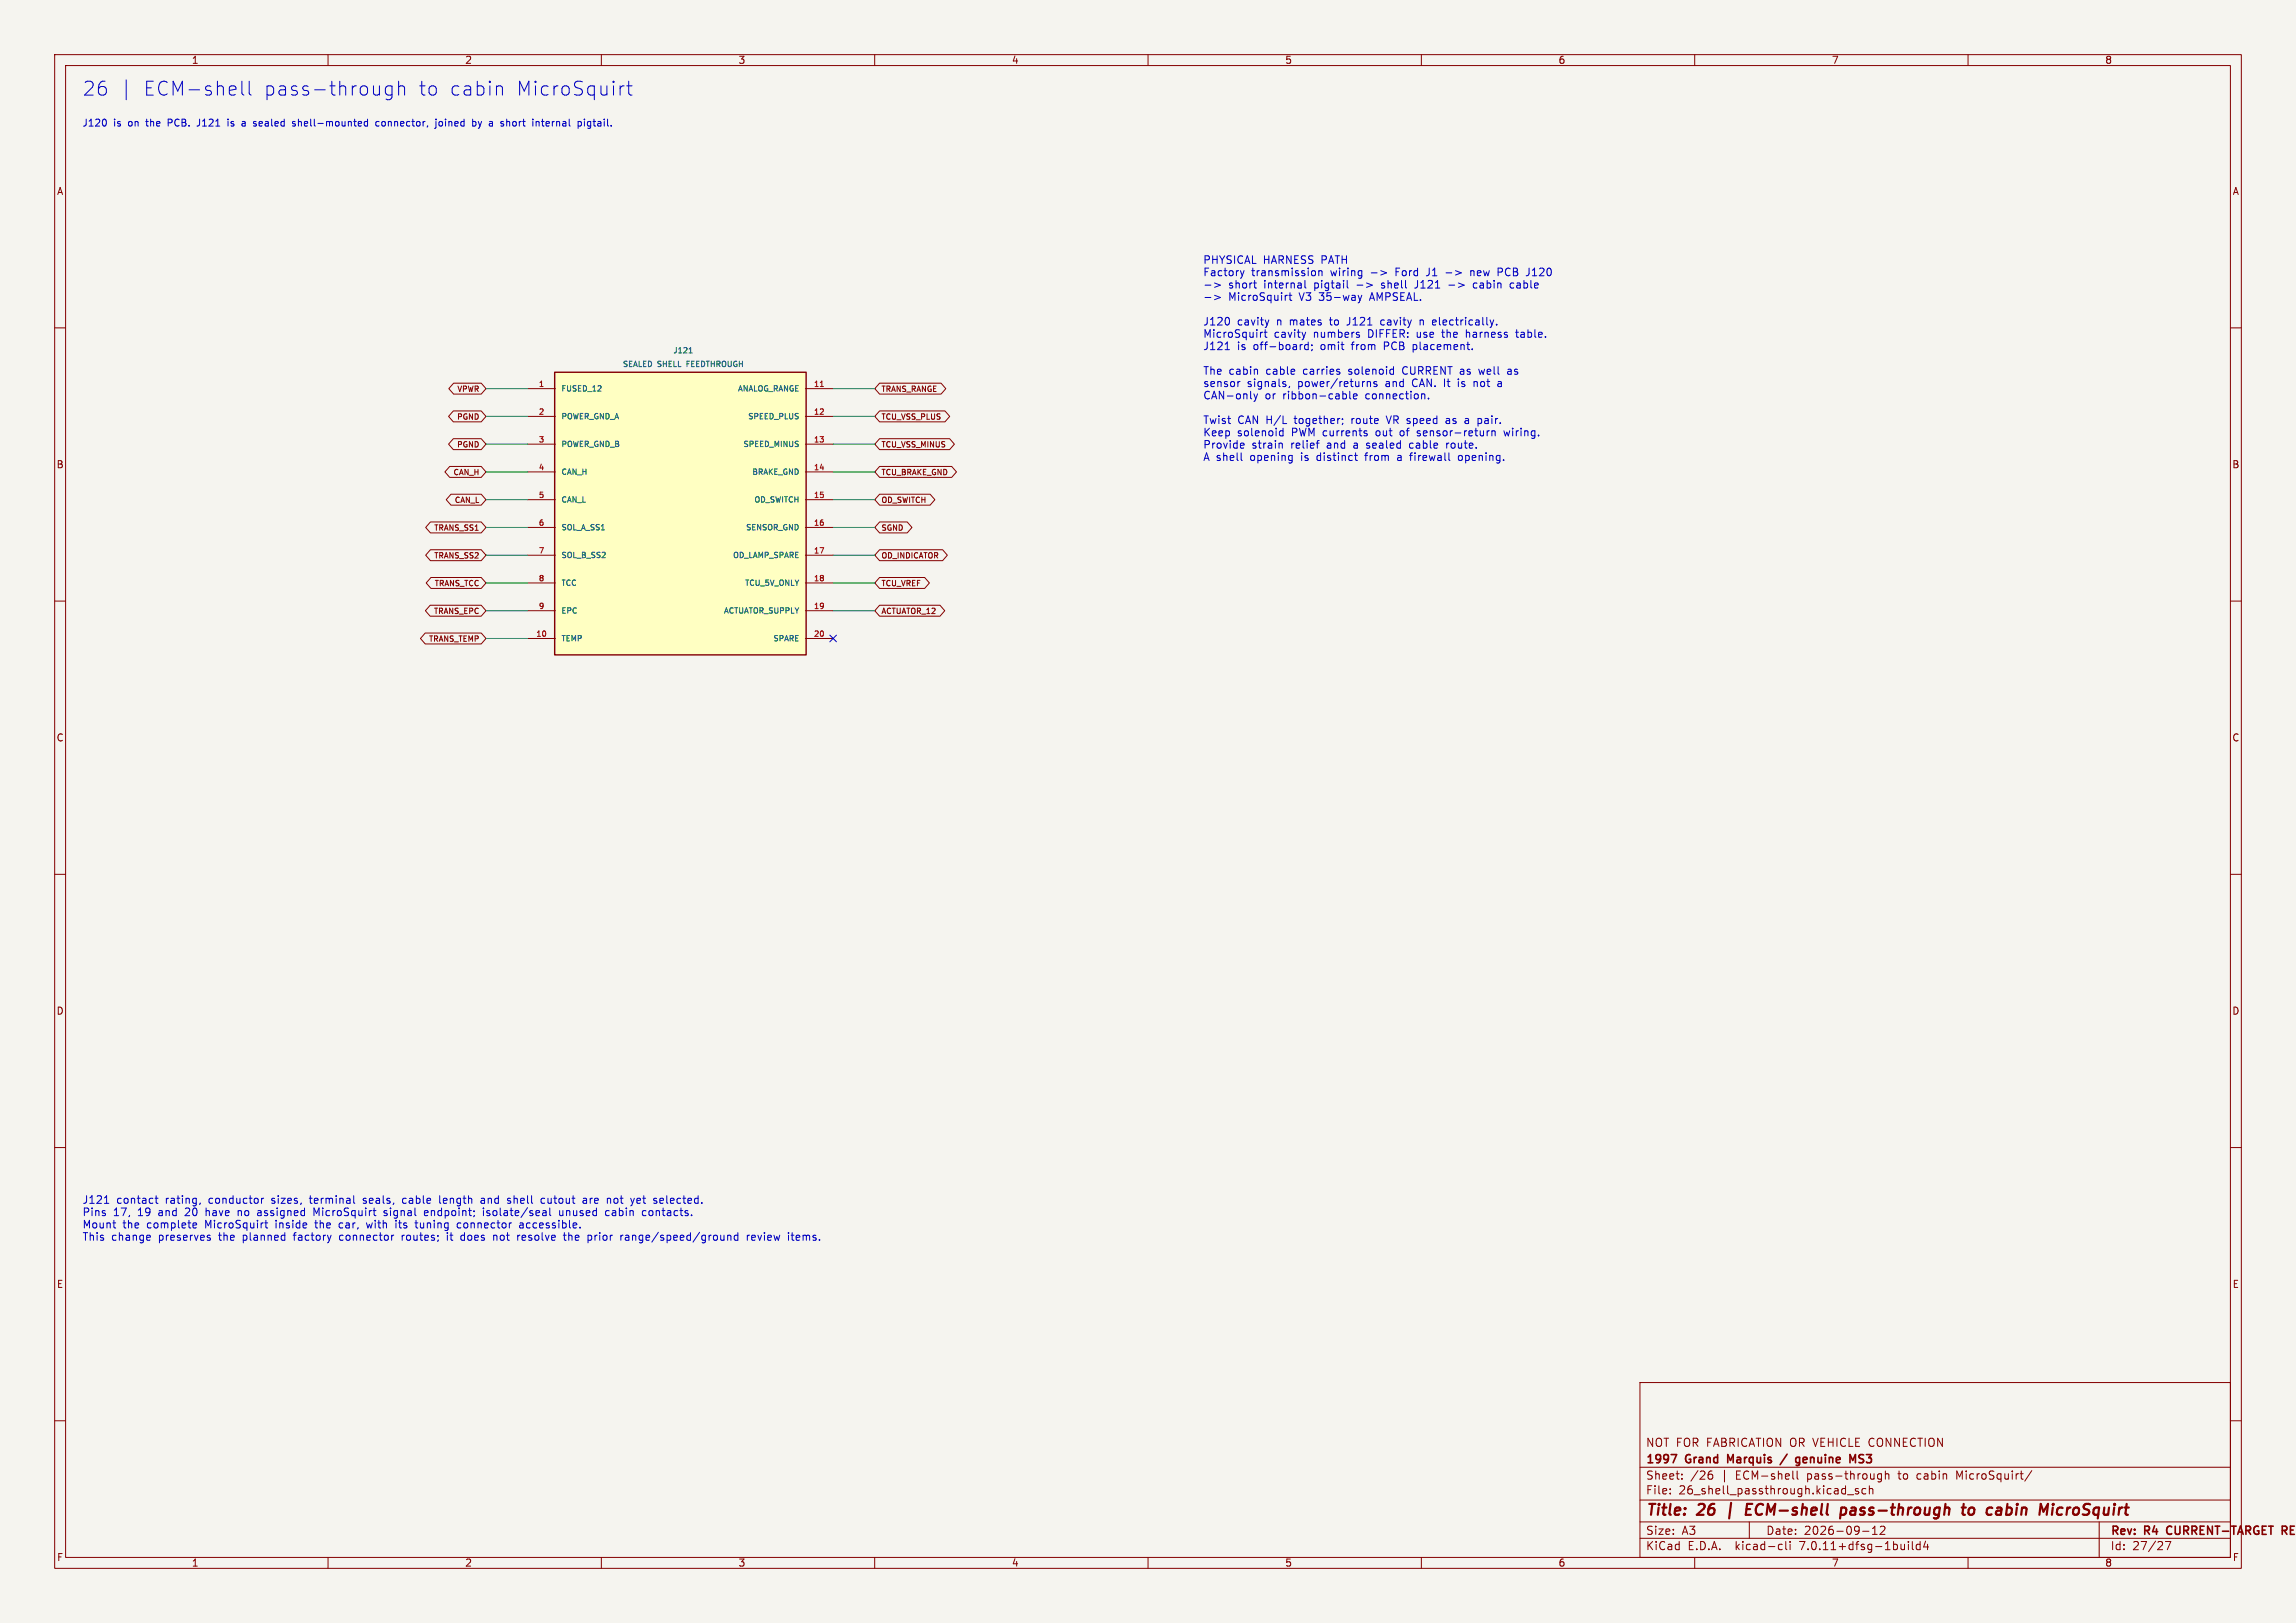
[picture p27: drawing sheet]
<svg xmlns="http://www.w3.org/2000/svg" width="420mm" height="297mm" viewBox="0 0 420 297" stroke-linecap="round" stroke-linejoin="round" font-family="sans-serif">
<defs><g id="words">
<g font-size="3.5" fill="#0000c2">
<text x="15" y="17.7">26</text>
<text x="26" y="17.7">ECM-shell</text>
<text x="48" y="17.7">pass-through</text>
<text x="76.2" y="17.7">to</text>
<text x="81.9" y="17.7">cabin</text>
<text x="94" y="17.7">MicroSquirt</text>
</g>
<g font-size="2.8" fill="#840000">
<text x="301" y="277.9">Title:</text>
<text x="310.6" y="277.9">26</text>
<text x="316.8" y="277.9">|</text>
<text x="321" y="277.9">ECM-shell</text>
<text x="339.1" y="277.9">pass-through</text>
<text x="362.2" y="277.9">to</text>
<text x="367.5" y="277.9">cabin</text>
<text x="377.9" y="277.9">MicroSquirt</text>
</g>
<g font-size="2.1" fill="#840000">
<text x="301" y="268.2">1997</text>
<text x="301" y="265">NOT FOR FABRICATION OR VEHICLE CONNECTION</text>
<text x="308.4" y="268.2">Grand</text>
<text x="316.7" y="268.2">Marquis</text>
<text x="330.4" y="268.2">genuine</text>
<text x="340.8" y="268.2">MS3</text>
<text x="301" y="273.7">File:</text>
<text x="301" y="271">Sheet:</text>
<text x="307.1" y="273.7">26_shell_passthrough.kicad_sch</text>
<text x="309.2" y="271">/26</text>
<text x="314.9" y="271">|</text>
<text x="317.7" y="271">ECM-shell</text>
<text x="330.8" y="271">pass-through</text>
<text x="347.7" y="271">to</text>
<text x="351.2" y="271">cabin</text>
<text x="358.6" y="271">MicroSquirt/</text>
<text x="301" y="281.1">Size:</text>
<text x="307.6" y="281.1">A3</text>
<text x="323" y="281.1">Date:</text>
<text x="330" y="281.1">2026-09-12</text>
<text x="386" y="281.3">Rev:</text>
<text x="392.4" y="281.3">R4</text>
<text x="397" y="281.3">CURRENT-TARGET</text>
<text x="418.7" y="281.3">RE</text>
<text x="301" y="283.9">KiCad</text>
<text x="308.7" y="283.9">E.D.A.</text>
<text x="317.6" y="283.9">kicad-cli</text>
<text x="329.5" y="283.9">7.0.11+dfsg-1build4</text>
<text x="386" y="283.9">Id:</text>
<text x="390.1" y="283.9">27/27</text>
</g>
<g font-size="1.9" fill="#0000c2">
<text x="220" y="48.6">PHYSICAL</text>
<text x="220" y="50.9">Factory</text>
<text x="224.7" y="53.1">short</text>
<text x="228.9" y="50.9">transmission</text>
<text x="231" y="48.6">HARNESS PATH</text>
<text x="231.3" y="53.1">internal</text>
<text x="240.6" y="53.1">pigtail</text>
<text x="243.5" y="50.9">wiring</text>
<text x="253.2" y="53.1">shell</text>
<text x="255.6" y="50.9">Ford</text>
<text x="259.5" y="53.1">J121</text>
<text x="261.5" y="50.9">J1</text>
<text x="265.1" y="50.9">-&gt;</text>
<text x="265.8" y="53.1">-&gt;</text>
<text x="269.8" y="50.9">new</text>
<text x="270.6" y="53.1">cabin</text>
<text x="275" y="50.9">PCB</text>
<text x="277.5" y="53.1">cable</text>
<text x="280.5" y="50.9">J120</text>
<text x="220" y="59.9">J120</text>
<text x="224.7" y="55.4">MicroSquirt</text>
<text x="226.3" y="59.9">cavity</text>
<text x="233.6" y="59.9">n</text>
<text x="236.1" y="59.9">mates</text>
<text x="237.8" y="55.4">V3</text>
<text x="241.5" y="55.4">35-way</text>
<text x="243.6" y="59.9">to</text>
<text x="247" y="59.9">J121</text>
<text x="251" y="55.4">AMPSEAL.</text>
<text x="253.3" y="59.9">cavity</text>
<text x="263.1" y="59.9">electrically.</text>
<text x="220" y="62.1">MicroSquirt</text>
<text x="220" y="64.4">J121</text>
<text x="226.3" y="64.4">is</text>
<text x="229.4" y="64.4">off-board;</text>
<text x="233" y="62.1">cavity</text>
<text x="240.4" y="62.1">numbers</text>
<text x="241.8" y="64.4">omit</text>
<text x="247.6" y="64.4">from</text>
<text x="250.5" y="62.1">DIFFER:</text>
<text x="253.7" y="64.4">PCB</text>
<text x="259.1" y="64.4">placement.</text>
<text x="259.5" y="62.1">use</text>
<text x="264.4" y="62.1">the</text>
<text x="268.9" y="62.1">harness</text>
<text x="278.2" y="62.1">table.</text>
<text x="220" y="68.9">The</text>
<text x="220" y="71.1">sensor</text>
<text x="224.8" y="68.9">cabin</text>
<text x="228.1" y="71.1">signals,</text>
<text x="231.7" y="68.9">cable</text>
<text x="237.5" y="71.1">power/returns</text>
<text x="238.6" y="68.9">carries</text>
<text x="247" y="68.9">solenoid</text>
<text x="253.7" y="71.1">and</text>
<text x="257.1" y="68.9">CURRENT as</text>
<text x="258.7" y="71.1">CAN. It</text>
<text x="267.4" y="71.1">is</text>
<text x="270.4" y="71.1">not</text>
<text x="271.4" y="68.9">well</text>
<text x="276.8" y="68.9">as</text>
<text x="220" y="73.4">CAN-only</text>
<text x="220" y="77.9">Twist</text>
<text x="226.4" y="77.9">CAN H/L</text>
<text x="231.4" y="73.4">or</text>
<text x="234.8" y="73.4">ribbon-cable</text>
<text x="237" y="77.9">together;</text>
<text x="247.6" y="77.9">route</text>
<text x="250" y="73.4">connection.</text>
<text x="254.2" y="77.9">VR speed</text>
<text x="265.4" y="77.9">as</text>
<text x="269" y="77.9">a</text>
<text x="271.5" y="77.9">pair.</text>
<text x="220" y="80.2">Keep</text>
<text x="220" y="82.4">Provide</text>
<text x="226.3" y="80.2">solenoid</text>
<text x="229" y="82.4">strain</text>
<text x="236.2" y="82.4">relief</text>
<text x="236.4" y="80.2">PWM currents</text>
<text x="242.9" y="82.4">and</text>
<text x="248" y="82.4">a</text>
<text x="250.5" y="82.4">sealed</text>
<text x="252" y="80.2">out</text>
<text x="256.6" y="80.2">of</text>
<text x="258.5" y="82.4">cable</text>
<text x="259.9" y="80.2">sensor-return</text>
<text x="265.4" y="82.4">route.</text>
<text x="276" y="80.2">wiring.</text>
<text x="220" y="84.7">A shell</text>
<text x="228.8" y="84.7">opening</text>
<text x="238.2" y="84.7">is</text>
<text x="241.2" y="84.7">distinct</text>
<text x="250.3" y="84.7">from</text>
<text x="256.3" y="84.7">a</text>
<text x="258.8" y="84.7">firewall</text>
<text x="267.8" y="84.7">opening.</text>
<text x="15" y="220.6">J121</text>
<text x="21.3" y="220.6">contact</text>
<text x="30.4" y="220.6">rating,</text>
<text x="38.4" y="220.6">conductor</text>
<text x="50" y="220.6">sizes,</text>
<text x="57.2" y="220.6">terminal</text>
<text x="67.1" y="220.6">seals,</text>
<text x="74.5" y="220.6">cable</text>
<text x="81.4" y="220.6">length</text>
<text x="89.2" y="220.6">and</text>
<text x="94.2" y="220.6">shell</text>
<text x="100.6" y="220.6">cutout</text>
<text x="108.4" y="220.6">are</text>
<text x="113" y="220.6">not</text>
<text x="117.5" y="220.6">yet</text>
<text x="121.9" y="220.6">selected.</text>
<text x="15" y="222.9">Pins</text>
<text x="15" y="225.1">Mount</text>
<text x="15" y="227.4">This</text>
<text x="20.4" y="227.4">change</text>
<text x="20.7" y="222.9">17,</text>
<text x="22.4" y="225.1">the</text>
<text x="25.3" y="222.9">19</text>
<text x="27" y="225.1">complete</text>
<text x="29.1" y="227.4">preserves</text>
<text x="29.2" y="222.9">and</text>
<text x="34.2" y="222.9">20</text>
<text x="37.7" y="225.1">MicroSquirt</text>
<text x="38.2" y="222.9">have</text>
<text x="40.3" y="227.4">the</text>
<text x="44.2" y="222.9">no</text>
<text x="44.8" y="227.4">planned</text>
<text x="48" y="222.9">assigned</text>
<text x="50.8" y="225.1">inside</text>
<text x="54.3" y="227.4">factory</text>
<text x="58.2" y="225.1">the</text>
<text x="58.4" y="222.9">MicroSquirt</text>
<text x="62.7" y="225.1">car,</text>
<text x="62.8" y="227.4">connector</text>
<text x="68" y="225.1">with</text>
<text x="71.5" y="222.9">signal</text>
<text x="73.4" y="225.1">its</text>
<text x="74.4" y="227.4">routes;</text>
<text x="77.3" y="225.1">tuning</text>
<text x="79" y="222.9">endpoint;</text>
<text x="82.8" y="227.4">it</text>
<text x="85" y="225.1">connector</text>
<text x="85.5" y="227.4">does</text>
<text x="90" y="222.9">isolate/seal</text>
<text x="91.6" y="227.4">not</text>
<text x="96.2" y="227.4">resolve</text>
<text x="96.6" y="225.1">accessible.</text>
<text x="104.1" y="222.9">unused</text>
<text x="104.9" y="227.4">the</text>
<text x="109.4" y="227.4">prior</text>
<text x="112.7" y="222.9">cabin</text>
<text x="115.6" y="227.4">range/speed/ground</text>
<text x="119.6" y="222.9">contacts.</text>
<text x="138.9" y="227.4">review</text>
<text x="146.6" y="227.4">items.</text>
</g>
<g font-size="1.8" fill="#840000">
<text x="35" y="11.9">1</text>
<text x="85" y="11.9">2</text>
<text x="135" y="11.9">3</text>
<text x="185" y="11.9">4</text>
<text x="235" y="11.9">5</text>
<text x="285" y="11.9">6</text>
<text x="335" y="11.9">7</text>
<text x="385" y="11.9">8</text>
<text x="10.3" y="35.9">A</text>
<text x="408.3" y="35.9">A</text>
<text x="10.3" y="85.9">B</text>
<text x="408.2" y="85.9">B</text>
<text x="10.3" y="135.9">C</text>
<text x="408.2" y="135.9">C</text>
<text x="10.3" y="185.9">D</text>
<text x="408.2" y="185.9">D</text>
<text x="10.3" y="235.9">E</text>
<text x="408.3" y="235.9">E</text>
<text x="10.3" y="285.9">F</text>
<text x="35" y="286.9">1</text>
<text x="85" y="286.9">2</text>
<text x="135" y="286.9">3</text>
<text x="185" y="286.9">4</text>
<text x="235" y="286.9">5</text>
<text x="285" y="286.9">6</text>
<text x="335" y="286.9">7</text>
<text x="385" y="286.9">8</text>
<text x="408.3" y="285.9">F</text>
</g>
<g font-size="1.8" fill="#0000c2">
<text x="15" y="23.5">J120</text>
<text x="20.8" y="23.5">is</text>
<text x="23.6" y="23.5">on</text>
<text x="27" y="23.5">the</text>
<text x="31.2" y="23.5">PCB.</text>
<text x="36.8" y="23.5">J121</text>
<text x="42.5" y="23.5">is</text>
<text x="45.3" y="23.5">a</text>
<text x="47.6" y="23.5">sealed</text>
<text x="55" y="23.5">shell-mounted</text>
<text x="70.4" y="23.5">connector,</text>
<text x="81.6" y="23.5">joined</text>
<text x="88.5" y="23.5">by</text>
<text x="91.8" y="23.5">a</text>
<text x="94.1" y="23.5">short</text>
<text x="100.1" y="23.5">internal</text>
<text x="108.6" y="23.5">pigtail.</text>
</g>
<g font-size="1.4" fill="#006464">
<text x="123.1" y="64.9">J121</text>
<text x="102.6" y="71.8">FUSED_12</text>
<text x="113.8" y="67.4">SEALED SHELL</text>
<text x="125.8" y="67.4">FEEDTHROUGH</text>
<text x="134.9" y="71.8">ANALOG_RANGE</text>
<text x="102.6" y="76.9">POWER_GND_A</text>
<text x="136.7" y="76.9">SPEED_PLUS</text>
<text x="102.6" y="82">POWER_GND_B</text>
<text x="135.9" y="82">SPEED_MINUS</text>
<text x="102.6" y="87.1">CAN_H</text>
<text x="137.5" y="87.1">BRAKE_GND</text>
<text x="102.6" y="92.2">CAN_L</text>
<text x="137.9" y="92.2">OD_SWITCH</text>
<text x="102.6" y="97.2">SOL_A_SS1</text>
<text x="136.3" y="97.2">SENSOR_GND</text>
<text x="102.6" y="102.3">SOL_B_SS2</text>
<text x="102.6" y="107.4">TCC</text>
<text x="134" y="102.3">OD_LAMP_SPARE</text>
<text x="136.1" y="107.4">TCU_5V_ONLY</text>
<text x="102.6" y="112.5">EPC</text>
<text x="132.3" y="112.5">ACTUATOR_SUPPLY</text>
<text x="102.6" y="117.6">TEMP</text>
<text x="141.3" y="117.6">SPARE</text>
</g>
<g font-size="1.4" fill="#840000">
<text x="83.5" y="71.9">VPWR</text>
<text x="161.1" y="71.9">TRANS_RANGE</text>
<text x="83.5" y="77">PGND</text>
<text x="161.1" y="77">TCU_VSS_PLUS</text>
<text x="83.5" y="82.1">PGND</text>
<text x="161.1" y="82.1">TCU_VSS_MINUS</text>
<text x="82.8" y="87.2">CAN_H</text>
<text x="161.1" y="87.2">TCU_BRAKE_GND</text>
<text x="83" y="92.2">CAN_L</text>
<text x="161.1" y="92.2">OD_SWITCH</text>
<text x="79.3" y="97.3">TRANS_SS1</text>
<text x="161.1" y="97.3">SGND</text>
<text x="79.3" y="102.4">TRANS_SS2</text>
<text x="79.4" y="107.5">TRANS_TCC</text>
<text x="161.1" y="102.4">OD_INDICATOR</text>
<text x="161.1" y="107.5">TCU_VREF</text>
<text x="79.2" y="112.6">TRANS_EPC</text>
<text x="161.1" y="112.6">ACTUATOR_12</text>
<text x="78.3" y="117.6">TRANS_TEMP</text>
</g>
<g font-size="1.4" fill="#a90000">
<text x="98.5" y="70.9">1</text>
<text x="148.8" y="70.9">11</text>
<text x="98.5" y="75.9">2</text>
<text x="148.8" y="75.9">12</text>
<text x="98.5" y="81">3</text>
<text x="148.8" y="81">13</text>
<text x="98.5" y="86.1">4</text>
<text x="148.8" y="86.1">14</text>
<text x="98.5" y="91.2">5</text>
<text x="148.8" y="91.2">15</text>
<text x="98.5" y="96.3">6</text>
<text x="98.5" y="101.3">7</text>
<text x="148.8" y="96.3">16</text>
<text x="148.8" y="101.3">17</text>
<text x="98.5" y="106.4">8</text>
<text x="148.8" y="106.4">18</text>
<text x="98.5" y="111.5">9</text>
<text x="148.8" y="111.5">19</text>
<text x="98" y="116.6">10</text>
<text x="148.8" y="116.6">20</text>
</g>
</g></defs>
<path d="M0 0h420v297h-420z" fill="#f5f4ef" stroke="#f5f4ef" stroke-width=".18"/>
<g fill="none" stroke="#840000" stroke-width=".18">
<path d="M10 10h400v277h-400zM12 12h396v273h-396zM60 10v2M110 10v2M160 10v2M210 10v2M260 10v2M310 10v2M360 10v2M10 60h2M408 60h2M82.9 75.2h5.1l.9 1-.9 1h-5.1l-.8-1z"/>
<path d="M83 70.1h5l.9 1-.9 1h-5l-.9-1zM96.5 71.1h5.1M96.5 76.2h5.1M147.3 71.1h5.1M147.3 76.2h5.1M160.9 70.1h11.2l.9 1-.9 1h-11.2l-.9-1zM160.9 75.2h12l.8 1-.8 1h-12l-.9-1zM78.7 95.5h9.3l.9 1-.9 1h-9.3l-.8-1zM82.3 85.4h5.7l.9 1-.9 1h-5.7l-.9-1zM82.5 90.4h5.5l.9 1-.9 1h-5.5l-.9-1zM82.9 80.3h5.1l.9 1-.9 1h-5.1l-.8-1zM96.5 81.3h5.1"/>
<path d="M96.5 86.4h5.1M96.5 91.4h5.1M96.5 96.5h5.1M147.3 81.3h5.1M147.3 86.4h5.1M147.3 91.4h5.1M147.3 96.5h5.1M160.9 80.3h12.8l.9 1-.9 1h-12.8l-.9-1zM160.9 85.4h13.2l.9 1-.9 1h-13.2l-.9-1zM160.9 90.4h9.2l.9 1-.9 1h-9.2l-.9-1zM160.9 95.5h5l.9 1-.9 1h-5l-.9-1zM10 110h2"/>
<path d="M77.8 115.8h10.2l.9 1-.9 1h-10.2l-.9-1zM78.7 110.8h9.3l.9 1-.9 1h-9.3l-.9-1zM78.7 100.6h9.3l.9 1-.9 1h-9.3l-.8-1zM78.8 105.7h9.2l.9 1-.9 1h-9.2l-.8-1zM96.5 116.8h5.1M96.5 101.6h5.1M96.5 106.7h5.1M96.5 111.8h5.1M147.3 116.8h5.1M147.3 101.6h5.1M147.3 106.7h5.1M147.3 111.8h5.1"/>
<path d="M160.9 100.6h11.5l.9 1-.9 1h-11.5l-.9-1zM160.9 105.7h8.2l.9 1-.9 1h-8.2l-.9-1zM160.9 110.8h11l.9 1-.9 1h-11l-.9-1zM408 110h2M10 160h2M408 160h2M10 210h2M408 210h2M10 260h2M300 253h108v32h-108zM408 260h2M300 278.5h108"/>
<path d="M300 274.5h108M300 268.5h108M305.5 273.2v.2M305.5 272.5v.1M307.7 270.5v.2M307.7 269.8v.1M312.7 269.8h.5l.1 .2-.1 .5-.5 .2M313.2 269.2l-.5 .1M320 278.5v3M327.9 269.2v1.3l.3 .2M328.7 269.2v1.3l.2 .2M337.9 273.5h1.2"/>
<path d="M339.9 272.5l-.3-.1-.2 .2v.2l.5 .2v.3h-.5M341.3 272.5l-.4-.1-.3 .3v.4l.1 .2h.6M341.9 272.5l.3-.1 .3 .1 .1 .9M341.9 271.9v1.5M342.5 279.7l.4-.4v1.5M343.6 270.6h.6M343.6 269.8h.6M344.2 269.7v1.2l-.3 .3-.4-.1M344.7 279.4v.5l-.8 .9h.9M344.9 269.8l.2-.1 .3 .1 .1 .9M344.9 269.2v1.5M358.4 270.3l-.5-1.1v1.5"/>
<path d="M371.7 269.1l-1.3 1.9M384 278.5v6.5M60 285v2M110 285v2M160 285v2M210 285v2M260 285v2M300 281.5h108M310 285v2M325.6 282.6l.4 .1M326 283.5l-.4 .1M326.7 282.1v1.3l.2 .2"/>
<path d="M327.4 282.1v.1M327.4 282.6v1M340.7 280.2h1.2M342.5 280.8h.9M349.1 282.1v.1M349.1 282.6v1M349.8 282.1v1.3l.2 .2M351.2 282.7l-.4-.1-.3 .3v.4l.2 .2h.5M351.2 282.1v1.5M352.2 282l-.3 1.1h.9M352.6 282.6v1M360 285v2"/>
<path d="M396.1 282.1h1l-.7 1.5"/>
</g>
<path d="M305.7 266.2h1l-.7 1.5M316.5 267.3l-.5-1.1v1.5M326.9 266.1l-1.3 1.9M329.2 266.7v1.2l-.3 .3-.4-.1M329.2 266.8l-.4-.1-.3 .3v.4l.1 .2h.6M338.9 267.3l.5-1.1v1.5M340 267.6l.3 .1M340.3 266.2l-.3 .3 .1 .3 .2 .1M396.5 279.5l-.2 .4 .2 .7M418.2 279.4l-.7-.1v1.5M418.2 280l-.7 .1M417.8 280.1l.5 .7" fill="none" stroke="#840000" stroke-width=".3"/>
<path d="M319.5 276.2h.6M320.5 275.2h-.9l-.3 2h1M336.8 276l.2-.1 .6 .1 .1 .3v.5a.66 .66 0 0 1-1 .3M336.8 275.9l-.2 2M358.8 275.9h.8M359.2 275.2l-.2 1.7 .1 .2 .3 .1M360.2 276.1a.52 .52 0 0 1 .6-.2 .52 .52 0 0 1 .4 .4l-.1 .5a.55 .55 0 0 1-.5 .4 .55 .55 0 0 1-.5-.4zM365.9 275.9l.2 .3-.1 1M366 277.1l-.2 .1M366.1 276.3l-.2 .1M377.3 276a.66 .66 0 0 0-1 .3l-.1 .5 .2 .3 .2 .1 .6-.1" fill="none" stroke="#840000" stroke-width=".4"/>
<path d="M101.5 68.1h46v51.7h-46z" fill="#ffffc2" stroke="#ffffc2" stroke-width=".18"/>
<path d="M101.5 68.1h46v51.7h-46z" fill="none" stroke="#840000" stroke-width=".25"/>
<path d="M150.1 70.7h.5" fill="none" stroke="#a90000" stroke-width=".18"/>
<path d="M126 64.6h.6M126.2 63.7l.1-.1v1" fill="none" stroke="#006464" stroke-width=".18"/>
<g fill="none" stroke="#0000c2" stroke-width=".18">
<path d="M23.1 14.6v3.6M44.2 14.9v2.1l.4 .4M45.6 14.9v2.1l.3 .4M71.7 15.7v2.1a.69 .69 0 0 1-1.1 .3M71.7 15.8l-.7-.1-.5 .5v.7l.2 .4 .3 .1 .7-.1M72.9 16a.63 .63 0 0 1 1.1 .1v1.3M72.9 14.9v2.5M91.2 15.7l.6 .1 .1 .3v1.3M113.4 15.7v1.7M114.2 15.7a.65 .65 0 0 0-.8 .5M114.6 15.7h1M115 14.9v2.1l.1 .3 .5 .1"/>
<path d="M19.3 21.9l.2 .4-.2 .7M36.3 23l-.3 .1M41.7 21.8v.1M41.7 22.2v.9M44.3 23h.6M44.3 22.3h.5M44.9 22.5l-.6 .1M46.8 22.7v.3M54 22.3l-.3-.1-.2 .2 .1 .2 .4 .1v.3h-.5M67.2 22.3l-.3-.1-.3 .3 .1 .5h.5M67.2 21.8v1.3M69.3 22.3l-.3-.1-.3 .3 .2 .5h.4"/>
<path d="M69.9 22.3v.7M79.7 21.8v.1M79.7 22.2v1.1l-.2 .2M81 22.5l-.3-.3-.3 .1-.1 .2 .1 .5 .3 .1 .3-.3M86.6 22.2h.2l.3 .3-.1 .5-.4 .1M87.5 22.2l.3 .9M87.8 23.1l-.3 .4M88.1 22.2l-.3 .9M92.7 21.8v1.3M99 22.2h.5M99.2 21.8v1.1l.3 .2M106.9 21.8v.1"/>
<path d="M106.9 22.2v.9M108.1 22.3l-.4-.1-.3 .3 .2 .5h.5M108.1 22.2v1.1l-.3 .2-.3-.1M220.4 52.2h1.1M220.4 54.4h1.1M222.2 51.8l1 .4-1 .4M222.2 54l1 .4-1 .4M224.8 58.3v.9M226.9 49.5l.3 1M227.2 50.5l-.1 .3M227.6 49.5l-.4 1M229.3 51.8h.5"/>
<path d="M229.6 52.6l.2 .1M232.1 58.5l-.3 1M235.5 54l-.3 .2M235.8 54h.5M236 53.6v1.2l.3 .2M238.7 51.3v1.2l.2 .2M240.4 49.5l.2 .3v.4l-.2 .3M241.2 49.7l.2-.2 .4 .1v.9M241.2 49.5v1M246.4 51.3v1.2l.2 .2M248.2 52.2h1.1M248.4 54l.4 1"/>
<path d="M248.8 55l-.4 .4M249.1 54l-.3 1M250 51.8l1 .4-1 .4M250.8 49.9h1.1M252.6 49.5l1 .4-1 .4M252.7 58.6l-.1 .2 .1 .6M258.8 52.7h.1M259.8 58.5v1M259.8 58.7l.2-.2 .3 .1 .1 .9M262.5 58.5h-.3l-.2 .2 .1 .7 .4 .1M262.7 58.9l-.7 .1M264.5 49.9h1.1"/>
<path d="M265 52.2h1.1M269 49.5v1M269.4 49.5l-.4 .2M270 51.8l-.4 .1-.1 .1 .1 .6 .4 .1M273.8 59.3v.2M274 49.8h.6M274.6 49.1h-.6v1.4M276.9 51.9l-.4-.1-.3 .2 .2 .6h.5M279.7 49.1v1l-.2 .3M224.1 64h.8M226.8 69.8l-.3 .1M229.4 72.1l.3 .9"/>
<path d="M229.7 73l-.3 .5M230 67.6v.9M230 72.1l-.3 .9M230.6 60.8v.9M230.6 60.9v.2M231.4 60.3v1.2l.4 .2M234.1 79.6l.2 .2 .4-.1M234.7 78.4v1.4M234.7 78.9l-.4-.1-.2 .2M235.2 70.3v.4M235.9 70.7l-.1 .2M238.8 60.8l-.3 .9"/>
<path d="M239.3 63.1h-.4l-.3 .2 .2 .6h.5M239.3 62.6v1.4M240 63.1v.2M240 63.9l-.1 .3M245 68.1v.3M245.6 76.6v.2M245.6 77.4l-.1 .3M246.2 72.2l.1 .5-.3 .3M246.9 71.6v1.2l.2 .2M247.6 72.1v.8h.6M248.2 72.1v.3l-.6 .1M248.5 61.3l.2 .2-.2 .2"/>
<path d="M248.5 60.8l.1 .1M249.7 79.3l.3 .1 .1 .2-.2 .2h-.3M249.7 78.8l.3 .1M250.1 69.9l.2-.1 .3 .1 .1 .8M250.1 69.8v.9M251.8 69.9l-.3-.1-.2 .2 .1 .2 .4 .1v.4h-.5M253.6 76.1l.4 1.4M254.8 67.6h.1M254.9 67.1v1.4M254.9 68.4l-.1 .1M258.5 63.1v1.4M258.5 63.9l.1 .1"/>
<path d="M258.6 63.1h-.1M259.2 79.7l.2 .1M259.3 78.9l-.1 .2 .2 .2M260.4 72.1l.2 .2v.7M261.3 72.9v.1M265 76.6h-.4M265 77h-.3a.27 .27 0 0 0-.2 .2 .27 .27 0 0 0 .2 .3h.3M266.8 69.8v.9M268 77.4l.5 .1M268.2 60.3v1.4M268.4 76.6h-.4M268.5 77h-.5"/>
<path d="M269.3 63.9v.1M269.6 69.8v.9M270 69.8l-.4 .1M270.5 67.6l.3 .9 .2-.7M270.5 76.6l.5 .1M271 77.4l-.5 .1M272.1 79l-.1 .1M272.9 78.8v1M273.4 78.9l.1 .9M274 69.9h.6v.8M274.6 70.1l-.4 .1a.27 .27 0 0 0-.2 .3 .27 .27 0 0 0 .2 .2h.4M275.1 78.8l.3 1 .2-.7"/>
<path d="M276.2 67.6h-.4M276.3 68h-.3a.27 .27 0 0 0-.2 .2 .27 .27 0 0 0 .2 .3h.3M277.2 60.8h.6M277.4 60.3v1.2l.2 .2M227 82.9v1.2l.2 .2M227.1 81.1l.4 .1 .1 .2-.7 .2M227.5 82h-.4M234.2 81.1l.4 .2v.7M236.2 83.3l.2 .1M236.4 83.3v1.2l-.2 .2M236.4 84.2l-.2 .1M240.8 81.1h.5"/>
<path d="M247.8 83.3h.5M248 82.9v1.2l.3 .2M255.8 83.3l-.1 .1M255.8 83.7a.27 .27 0 0 0-.2 .3 .27 .27 0 0 0 .2 .3M257.8 83.3h.6M258 81.2l-.2 .2 .2 .6M264.6 81.1v.9M265 81.1l-.2 .1-.2 .2M267.2 83.3l-.3 .1-.1 .2v.5l.4 .2M28.4 219.3h.5M28.6 218.8v1.2l.3 .2M47.8 219.3v.9"/>
<path d="M48.2 219.3h-.2l-.2 .2M66.6 219.3l-.2 .2 .2 .2M74.2 219.3h-.4l-.2 .2 .1 .6 .5 .1M80.4 218.8v1.2l.2 .2M88 219.3h.4l.2 .2M88.6 219.6l-.4 .1a.27 .27 0 0 0-.2 .2 .27 .27 0 0 0 .2 .3l.4-.1M92.9 219.7l.5 .2v.2l-.4 .1M92.9 219.3h.5M99.6 219.3h-.4l-.2 .2 .1 .6h.5M106.7 219.3h.5l.1 .9M107.3 219.6l-.5 .1a.27 .27 0 0 0-.2 .2 .27 .27 0 0 0 .2 .3l.5-.1M112.4 219.3l-.1 .2 .1 .6"/>
<path d="M117 219.3h-.3l-.2 .2 .1 .6 .4 .1M117.2 219.6l-.7 .1M120.8 219.3h.5M121.4 219.6l-.7 .1M19.1 220.2h.8M21 224.7h.2M27.4 226.9l-.1 .1M27.4 226.1l.1 .3-.7 .1M35.4 224.7h.5M35.4 223.8h.4l.2 .3-.7 .1M36.6 220.1l-.1 .3M38.1 226.5l.3 .1 .1 .2-.2 .2h-.3"/>
<path d="M43.6 221.5v1M43.8 221.5l-.2 .2M47.6 221.5l-.4 .1M47.6 221.9h-.3a.27 .27 0 0 0-.2 .3 .27 .27 0 0 0 .2 .3h.3M48.6 223.3v1.2l.4 .2M57.9 222.1l-.5-1v1.4M62.1 223.9l-.1 .5 .2 .3M62.2 226.1l-.1 .2 .1 .6M64.7 220l.2 .2M66.4 220.1l.2 .1M67 223.8l.3 .9 .3-.6M70.4 221.5l-.2 .2 .1 .2 .5 .2v.2l-.2 .2-.4-.1"/>
<path d="M70.6 221.5l.2 .1M72.4 223.8v.9M73.6 226v1M74 226l-.3 .1-.1 .2M76.1 223.3v1.2l.3 .2M77.6 222l.7-.1-.1-.3-.4-.1-.2 .2 .1 .7h.5M81.8 226v1M83.7 223.9v.7l.2 .1h.4M84.4 226.9h.6M84.4 226.1h.6M88.4 221.1v.1M88.4 221.5v1"/>
<path d="M89 222.4l.4 .1M89.4 221.5l-.4 .2 .1 .2 .3 .1M90.4 226.1h.4l.1 .9M95 226h.1M95.1 223.8h.5l.1 .9M95.7 224.1l-.5 .1a.27 .27 0 0 0-.2 .2 .27 .27 0 0 0 .2 .3h.5M95.7 226l-.2 .2v.6l.2 .2M96.2 226.4l-.7 .1M100.6 221.1v1.2l.2 .2M102.4 221.5v.9l.4 .1 .2-.2M103 221.5v1M103 226h.6"/>
<path d="M103.2 225.6v1.2l.4 .2M104 225.6v1.4M104.4 226l-.4 .2M108.8 226v1M108.9 226.2l-.1 .1M110.9 221.6h.5M110.9 222.4h.5M112.2 221.5l-.2 .1M112.2 221.9a.27 .27 0 0 0-.2 .3 .27 .27 0 0 0 .2 .3M114.4 226.1h.6v.9M115 226.4h-.4a.27 .27 0 0 0-.2 .3 .27 .27 0 0 0 .2 .3l.4-.1M118.2 222.4l-.4 .1"/>
<path d="M118.8 221.7l-.1 .5 .1 .2 .4 .1M120.8 220.1h.5M133.6 226.1l.1 .9M135 226.1l-.4-.1-.3 .3 .1 .6h.6M135 225.6v1.4M136.7 226v1M137.1 226l-.3 .1-.1 .2M137.5 226.5l.7-.1-.1-.3-.4-.1-.2 .2 .1 .7h.5M144.7 226h.5M145.1 227h.1M146.1 226h-.3l-.2 .2 .1 .7 .4 .1M146.3 226.4l-.7 .1"/>
</g>
<g fill="none" stroke="#009600" stroke-width=".18">
<path d="M88.9 71.1h7.6M88.9 76.2h7.6M152.4 71.1h7.6M152.4 76.2h7.6M88.9 91.4h7.6M88.9 96.5h7.6M88.9 86.4h7.6M88.9 81.3h7.6M152.4 91.4h7.6M152.4 96.5h7.6M152.4 86.4h7.6M152.4 81.3h7.6"/>
<path d="M88.9 101.6h7.6M88.9 106.7h7.6M88.9 111.8h7.6M88.9 116.8h7.6M152.4 101.6h7.6M152.4 106.7h7.6M152.4 111.8h7.6"/>
</g>
<path d="M151.8 116.2l1.2 1.2M153 116.2l-1.2 1.2" fill="none" stroke="#000084" stroke-width=".18"/>
<use href="#words"/>
</svg>
